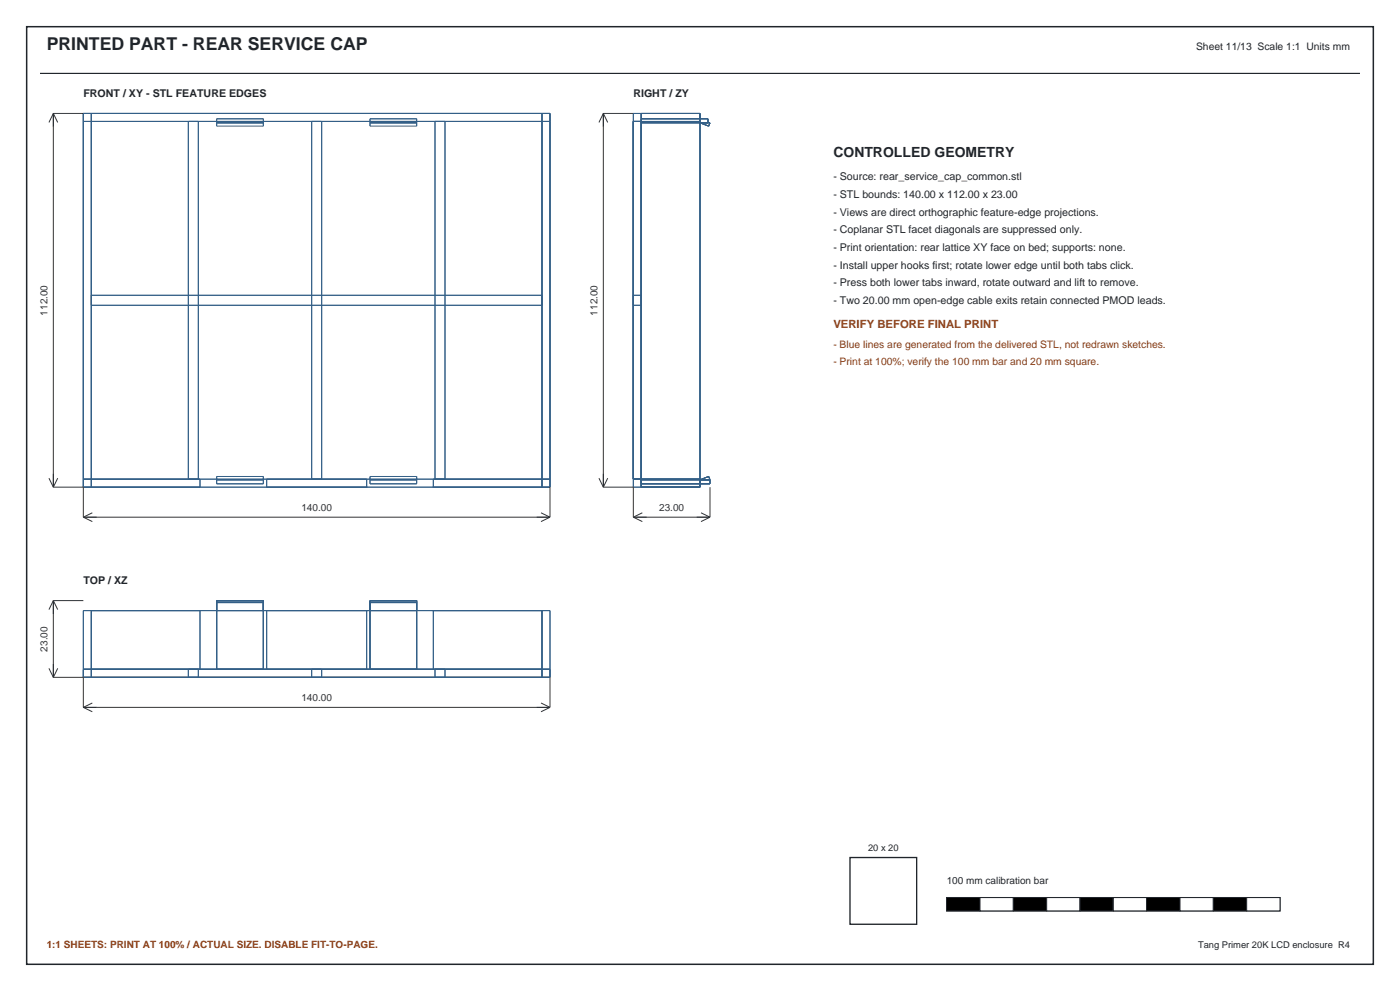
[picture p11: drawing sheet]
<svg xmlns="http://www.w3.org/2000/svg" width="420mm" height="297mm" viewBox="0 0 420 297" stroke-linecap="round" stroke-linejoin="round" font-family="sans-serif">
<defs><g id="words">
<text font-size="5.3" fill="#20252b" x="14" y="15">PRINTED PART - REAR SERVICE CAP</text>
<text font-size="4.2" fill="#20252b" x="250" y="47">CONTROLLED GEOMETRY</text>
<text font-size="3.4" fill="#8a3b12" x="250" y="98.4">VERIFY BEFORE FINAL PRINT</text>
<g font-size="3.2" fill="#20252b">
<text x="25" y="29">FRONT / XY - STL FEATURE EDGES</text>
<text x="190" y="29">RIGHT / ZY</text>
<text x="250" y="54">- Source: rear_service_cap_common.stl</text>
<text x="250" y="59.3">- STL bounds: 140.00 x 112.00 x 23.00</text>
<text x="250" y="64.6">- Views are direct orthographic feature-edge projections.</text>
<text x="250" y="69.9">- Coplanar STL facet diagonals are suppressed only.</text>
<text x="250" y="75.2">- Print orientation: rear lattice XY face on bed; supports: none.</text>
<text x="250" y="80.5">- Install upper hooks first; rotate lower edge until both tabs click.</text>
<text x="250" y="85.8">- Press both lower tabs inward, rotate outward and lift to remove.</text>
<text x="250" y="91.1">- Two 20.00 mm open-edge cable exits retain connected PMOD leads.</text>
<text x="25" y="175">TOP / XZ</text>
</g>
<text font-size="3.1" fill="#20252b" x="358.8" y="15">Sheet 11/13 Scale 1:1 Units mm</text>
<g font-size="3.1" fill="#8a3b12">
<text x="250" y="104.4">- Blue lines are generated from the delivered STL, not redrawn sketches.</text>
<text x="250" y="109.4">- Print at 100%; verify the 100 mm bar and 20 mm square.</text>
</g>
<g font-size="3" fill="#333">
<text x="14.2" y="94.6" transform="rotate(-90 14.2 94.6)">112.00</text>
<text x="179.2" y="94.6" transform="rotate(-90 179.2 94.6)">112.00</text>
<text x="90.4" y="153.2">140.00</text>
<text x="197.7" y="153.2">23.00</text>
<text x="14.2" y="195.3" transform="rotate(-90 14.2 195.3)">23.00</text>
<text x="90.4" y="210.2">140.00</text>
</g>
<text font-size="3" fill="#20252b" x="284" y="265">100 mm calibration bar</text>
<text font-size="3" fill="#8a3b12" x="14" y="284">1:1 SHEETS: PRINT AT 100% / ACTUAL SIZE. DISABLE FIT-TO-PAGE.</text>
<g font-size="2.8" fill="#20252b">
<text x="260.4" y="255">20 x 20</text>
<text x="359.4" y="284">Tang Primer 20K LCD enclosure R4</text>
</g>
</g></defs>
<path d="M8 8h404v281h-404z" fill="none" stroke="#20252b" stroke-width=".45"/>
<path d="M12 22h396" fill="none" stroke="#20252b" stroke-width=".35"/>
<g fill="none" stroke="#335f87" stroke-width=".3">
<path d="M25 34h140v112h-140zM25 36.4h140M27.4 34v112M56.5 36.4v107.2M59.5 36.4v107.2M65 35.6h14v2.2h-14zM65 36.8h14M93.5 36.4v107.2M96.5 36.4v107.2M111 36.8h14M111 35.6h14v2.2h-14zM130.5 36.4v107.2"/>
<path d="M133.5 36.4v107.2M162.6 34v112M190 34h20v112h-20zM190 36.4h20M192.4 36.8h20.6l-.4 1-2.6-1M192.4 35.6h20v1.2M192.4 34v112M27.4 91.5h135.2M27.4 88.5h135.2M190 91.5h2.4M190 88.5h2.4M25 143.6h140"/>
<path d="M60 143.6v2.4M65 142.8h14v2.2h-14zM65 143.8h14M80 143.6v2.4M110 143.6v2.4M111 142.8h14v2.2h-14zM111 143.8h14M130 143.6v2.4M190 143.6h20M192.4 143.8h20.6M210 143.8l2.6-1 .4 1M213 143.8v1.2h-20.6"/>
<path d="M25 183h140v20h-140zM27.4 183v20M60 183v17.6M65 180.6h14M65 180.4h14M80 183v17.6M110 183v17.6M111 180.6h14M111 180.4h14M130 183v17.6M162.6 183v20M25 200.6h140"/>
<path d="M56.5 200.6v2.4M59.5 200.6v2.4M65 200.6v-20.6h14v20.6M93.5 200.6v2.4M96.5 200.6v2.4M111 200.6v-20.6h14v20.6M130.5 200.6v2.4M133.5 200.6v2.4"/>
</g>
<g fill="none" stroke="#333" stroke-width=".3">
<path d="M16 34h9M16 34v112M16 34l1.3 2.7M16 34l-1.3 2.7M181 34h9M181 34v112M181 34l1.3 2.7M181 34l-1.3 2.7M14.7 143.3l1.3 2.7M16 146h9v9M17.3 143.3l-1.3 2.7M25 155h140"/>
<path d="M25 155l2.7 1.3M27.7 153.7l-2.7 1.3M162.3 153.7l2.7 1.3M165 146v9M165 155l-2.7 1.3M179.7 143.3l1.3 2.7M181 146h9v9M182.3 143.3l-1.3 2.7M190 155h23M190 155l2.7 1.3M192.7 153.7l-2.7 1.3M210.3 153.7l2.7 1.3"/>
<path d="M213 146v9M213 155l-2.7 1.3M16 180v23M16 180h9M16 180l1.3 2.7M16 180l-1.3 2.7M14.7 200.3l1.3 2.7M16 203h9v9M17.3 200.3l-1.3 2.7M25 212h140M25 212l2.7 1.3M27.7 210.7l-2.7 1.3"/>
<path d="M162.3 210.7l2.7 1.3M165 203v9M165 212l-2.7 1.3"/>
</g>
<path d="M284 269h100v4h-100z" fill-rule="evenodd" fill="#fff" stroke="#20252b" stroke-width=".35"/>
<path d="M284 269h10v4h-10z" fill-rule="evenodd" fill="#000" stroke="#20252b" stroke-width=".3"/>
<path d="M294 269h10v4h-10z" fill-rule="evenodd" fill="#fff" stroke="#20252b" stroke-width=".3"/>
<path d="M304 269h10v4h-10z" fill-rule="evenodd" fill="#000" stroke="#20252b" stroke-width=".3"/>
<path d="M314 269h10v4h-10z" fill-rule="evenodd" fill="#fff" stroke="#20252b" stroke-width=".3"/>
<path d="M324 269h10v4h-10z" fill-rule="evenodd" fill="#000" stroke="#20252b" stroke-width=".3"/>
<path d="M334 269h10v4h-10z" fill-rule="evenodd" fill="#fff" stroke="#20252b" stroke-width=".3"/>
<path d="M344 269h10v4h-10z" fill-rule="evenodd" fill="#000" stroke="#20252b" stroke-width=".3"/>
<path d="M354 269h10v4h-10z" fill-rule="evenodd" fill="#fff" stroke="#20252b" stroke-width=".3"/>
<path d="M364 269h10v4h-10z" fill-rule="evenodd" fill="#000" stroke="#20252b" stroke-width=".3"/>
<path d="M374 269h10v4h-10z" fill-rule="evenodd" fill="#fff" stroke="#20252b" stroke-width=".3"/>
<path d="M255 257h20v20h-20z" fill="none" stroke="#20252b" stroke-width=".4"/>
<use href="#words"/>
</svg>
